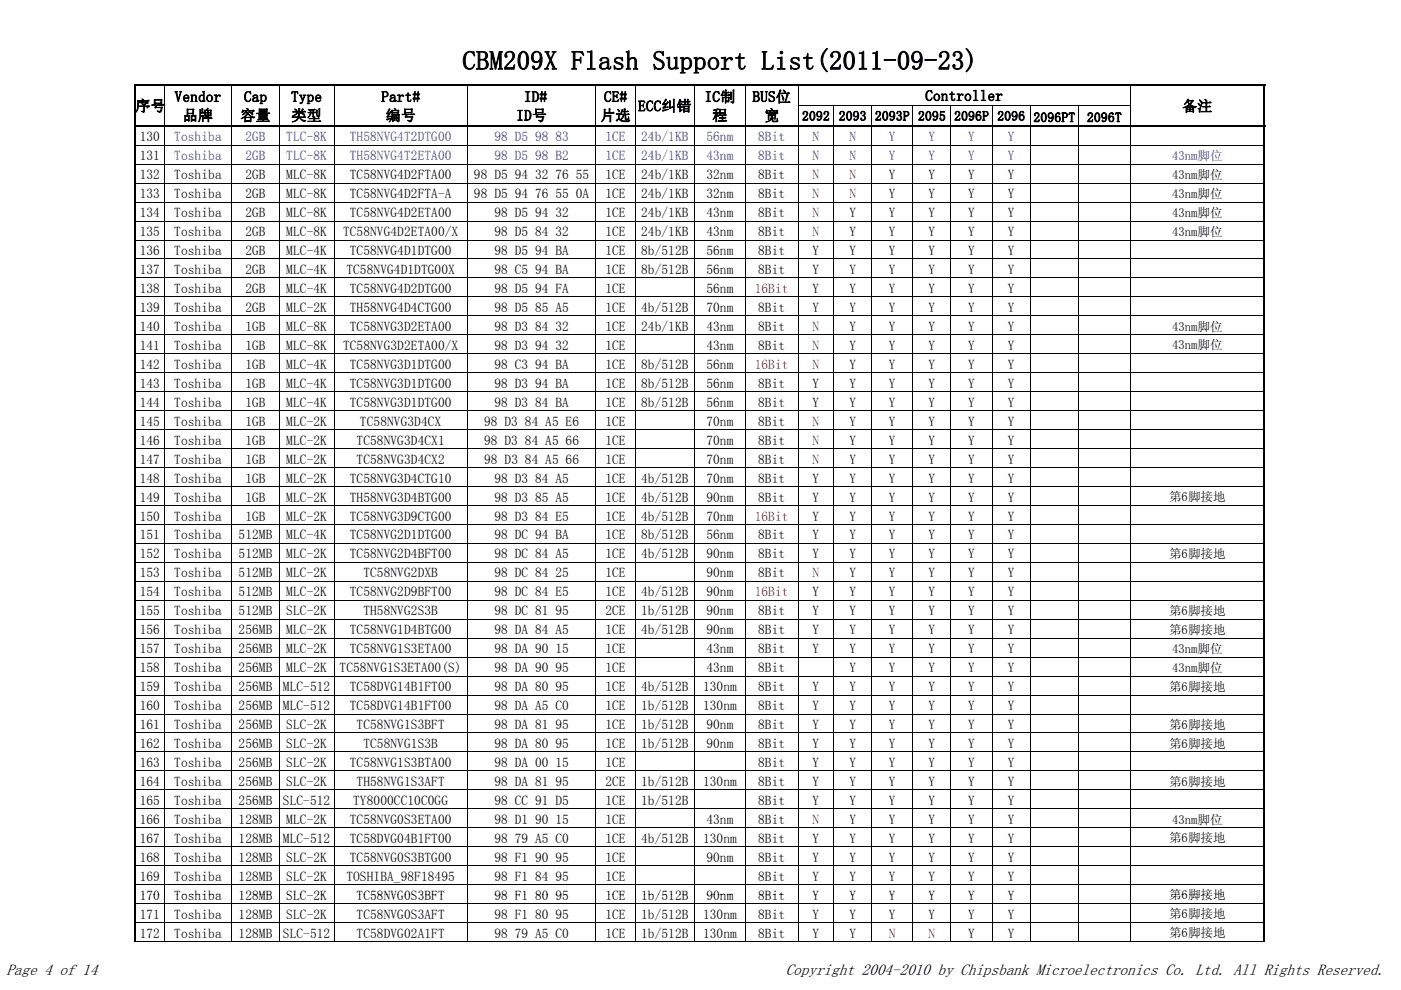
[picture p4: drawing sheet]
<svg xmlns="http://www.w3.org/2000/svg" width="297mm" height="210mm" viewBox="0 0 297 210" stroke-linecap="round" stroke-linejoin="round" font-family="sans-serif">
<defs><g id="words">
<text font-size="5.6" x="98" y="14.8">CBM209X Flash Support List(2011-09-23)</text>
<g font-size="3.4">
<text x="1.4" y="206.8">Page 4 of 14</text>
<text x="166.6" y="206.8">Copyright 2004-2010 by Chipsbank Microelectronics Co. Ltd. All Rights Reserved.</text>
</g>
<g font-size="3.2">
<text x="28.7" y="23.6">序号</text>
<text x="37" y="21.6">Vendor</text>
<text x="51.7" y="21.6">Cap</text>
<text x="61.7" y="21.6">Type</text>
<text x="80.9" y="21.6">Part#</text>
<text x="111.1" y="21.6">ID#</text>
<text x="128.1" y="21.6">CE#</text>
<text x="135.3" y="23.6">ECC纠错</text>
<text x="149.4" y="21.6">IC制</text>
<text x="159.6" y="21.6">BUS位</text>
<text x="196.2" y="21.4">Controller</text>
<text x="250.7" y="23.6">备注</text>
<text x="38.8" y="25.6">品牌</text>
<text x="51" y="25.6">容量</text>
<text x="61.8" y="25.6">类型</text>
<text x="81.8" y="25.6">编号</text>
<text x="109.5" y="25.6">ID号</text>
<text x="127.3" y="25.6">片选</text>
<text x="151" y="25.6">程</text>
<text x="162" y="25.6">宽</text>
</g>
<g font-size="2.8">
<text x="29.6" y="30">130</text>
<text x="170" y="25.6">2092 2093 2093P 2095 2096P 2096</text>
<text x="219.1" y="25.9">2096PT</text>
<text x="230.5" y="25.9">2096T</text>
<text x="29.6" y="34">131</text>
<text x="29.6" y="38">132</text>
<text x="37" y="38">Toshiba</text>
<text x="52" y="38">2GB</text>
<text x="60.7" y="38">MLC-8K</text>
<text x="74.2" y="38">TC58NVG4D2FTA00</text>
<text x="100.5" y="38">98 D5 94 32 76 55</text>
<text x="128.4" y="38">1CE</text>
<text x="135.9" y="38">24b/1KB</text>
<text x="149.8" y="38">32nm</text>
<text x="160.7" y="38">8Bit</text>
<text x="188.5" y="38">Y</text>
<text x="196.9" y="38">Y</text>
<text x="205.3" y="38">Y</text>
<text x="213.7" y="38">Y</text>
<text x="29.6" y="42">133</text>
<text x="29.6" y="46.1">134</text>
<text x="37" y="42">Toshiba</text>
<text x="37" y="46.1">Toshiba</text>
<text x="52" y="42">2GB</text>
<text x="52" y="46.1">2GB</text>
<text x="60.7" y="42">MLC-8K</text>
<text x="60.7" y="46.1">MLC-8K</text>
<text x="74.2" y="42">TC58NVG4D2FTA-A</text>
<text x="74.2" y="46.1">TC58NVG4D2ETA00</text>
<text x="100.5" y="42">98 D5 94 76 55 0A</text>
<text x="104.8" y="46.1">98 D5 94 32</text>
<text x="128.4" y="42">1CE</text>
<text x="128.4" y="46.1">1CE</text>
<text x="135.9" y="42">24b/1KB</text>
<text x="135.9" y="46.1">24b/1KB</text>
<text x="149.8" y="42">32nm</text>
<text x="149.8" y="46.1">43nm</text>
<text x="160.7" y="42">8Bit</text>
<text x="160.7" y="46.1">8Bit</text>
<text x="180.1" y="46.1">Y</text>
<text x="188.5" y="46.1">Y</text>
<text x="188.5" y="42">Y</text>
<text x="196.9" y="46.1">Y</text>
<text x="196.9" y="42">Y</text>
<text x="205.3" y="46.1">Y</text>
<text x="205.3" y="42">Y</text>
<text x="213.7" y="46.1">Y</text>
<text x="213.7" y="42">Y</text>
<text x="29.6" y="50.1">135</text>
<text x="37" y="50.1">Toshiba</text>
<text x="52" y="50.1">2GB</text>
<text x="60.7" y="50.1">MLC-8K</text>
<text x="72.7" y="50.1">TC58NVG4D2ETA00/X</text>
<text x="104.8" y="50.1">98 D5 84 32</text>
<text x="128.4" y="50.1">1CE</text>
<text x="135.9" y="50.1">24b/1KB</text>
<text x="149.8" y="50.1">43nm</text>
<text x="160.7" y="50.1">8Bit</text>
<text x="180.1" y="50.1">Y</text>
<text x="188.5" y="50.1">Y</text>
<text x="196.9" y="50.1">Y</text>
<text x="205.3" y="50.1">Y</text>
<text x="213.7" y="50.1">Y</text>
<text x="29.6" y="54.1">136</text>
<text x="29.6" y="58.1">137</text>
<text x="37" y="54.1">Toshiba</text>
<text x="37" y="58.1">Toshiba</text>
<text x="52" y="54.1">2GB</text>
<text x="52" y="58.1">2GB</text>
<text x="60.7" y="54.1">MLC-4K</text>
<text x="60.7" y="58.1">MLC-4K</text>
<text x="73.4" y="58.1">TC58NVG4D1DTG00X</text>
<text x="74.2" y="54.1">TC58NVG4D1DTG00</text>
<text x="104.8" y="54.1">98 D5 94 BA</text>
<text x="104.8" y="58.1">98 C5 94 BA</text>
<text x="128.4" y="54.1">1CE</text>
<text x="128.4" y="58.1">1CE</text>
<text x="135.9" y="54.1">8b/512B</text>
<text x="135.9" y="58.1">8b/512B</text>
<text x="149.8" y="54.1">56nm</text>
<text x="149.8" y="58.1">56nm</text>
<text x="160.7" y="54.1">8Bit</text>
<text x="160.7" y="58.1">8Bit</text>
<text x="172.3" y="54.1">Y</text>
<text x="172.3" y="58.1">Y</text>
<text x="180.1" y="54.1">Y</text>
<text x="180.1" y="58.1">Y</text>
<text x="188.5" y="54.1">Y</text>
<text x="188.5" y="58.1">Y</text>
<text x="196.9" y="58.1">Y</text>
<text x="196.9" y="54.1">Y</text>
<text x="205.3" y="54.1">Y</text>
<text x="205.3" y="58.1">Y</text>
<text x="213.7" y="54.1">Y</text>
<text x="213.7" y="58.1">Y</text>
<text x="29.6" y="62.1">138</text>
<text x="37" y="62.1">Toshiba</text>
<text x="52" y="62.1">2GB</text>
<text x="60.7" y="62.1">MLC-4K</text>
<text x="74.2" y="62.1">TC58NVG4D2DTG00</text>
<text x="104.8" y="62.1">98 D5 94 FA</text>
<text x="128.4" y="62.1">1CE</text>
<text x="149.8" y="62.1">56nm</text>
<text x="172.3" y="62.1">Y</text>
<text x="180.1" y="62.1">Y</text>
<text x="188.5" y="62.1">Y</text>
<text x="196.9" y="62.1">Y</text>
<text x="205.3" y="62.1">Y</text>
<text x="213.7" y="62.1">Y</text>
<text x="29.6" y="66.2">139</text>
<text x="29.6" y="70.2">140</text>
<text x="37" y="66.2">Toshiba</text>
<text x="37" y="70.2">Toshiba</text>
<text x="52" y="66.2">2GB</text>
<text x="52" y="70.2">1GB</text>
<text x="60.7" y="66.2">MLC-2K</text>
<text x="60.7" y="70.2">MLC-8K</text>
<text x="74.2" y="66.2">TH58NVG4D4CTG00</text>
<text x="74.2" y="70.2">TC58NVG3D2ETA00</text>
<text x="104.8" y="66.2">98 D5 85 A5</text>
<text x="104.8" y="70.2">98 D3 84 32</text>
<text x="128.4" y="66.2">1CE</text>
<text x="128.4" y="70.2">1CE</text>
<text x="135.9" y="66.2">4b/512B</text>
<text x="135.9" y="70.2">24b/1KB</text>
<text x="149.8" y="66.2">70nm</text>
<text x="149.8" y="70.2">43nm</text>
<text x="160.7" y="66.2">8Bit</text>
<text x="160.7" y="70.2">8Bit</text>
<text x="172.3" y="66.2">Y</text>
<text x="180.1" y="66.2">Y</text>
<text x="180.1" y="70.2">Y</text>
<text x="188.5" y="66.2">Y</text>
<text x="188.5" y="70.2">Y</text>
<text x="196.9" y="66.2">Y</text>
<text x="196.9" y="70.2">Y</text>
<text x="205.3" y="66.2">Y</text>
<text x="205.3" y="70.2">Y</text>
<text x="213.7" y="66.2">Y</text>
<text x="213.7" y="70.2">Y</text>
<text x="29.6" y="74.2">141</text>
<text x="37" y="74.2">Toshiba</text>
<text x="52" y="74.2">1GB</text>
<text x="60.7" y="74.2">MLC-8K</text>
<text x="72.7" y="74.2">TC58NVG3D2ETA00/X</text>
<text x="104.8" y="74.2">98 D3 94 32</text>
<text x="128.4" y="74.2">1CE</text>
<text x="149.8" y="74.2">43nm</text>
<text x="160.7" y="74.2">8Bit</text>
<text x="180.1" y="74.2">Y</text>
<text x="188.5" y="74.2">Y</text>
<text x="196.9" y="74.2">Y</text>
<text x="205.3" y="74.2">Y</text>
<text x="213.7" y="74.2">Y</text>
<text x="29.6" y="82.3">143</text>
<text x="29.6" y="78.2">142</text>
<text x="37" y="82.3">Toshiba</text>
<text x="37" y="78.2">Toshiba</text>
<text x="52" y="82.3">1GB</text>
<text x="52" y="78.2">1GB</text>
<text x="60.7" y="82.3">MLC-4K</text>
<text x="60.7" y="78.2">MLC-4K</text>
<text x="74.2" y="82.3">TC58NVG3D1DTG00</text>
<text x="74.2" y="78.2">TC58NVG3D1DTG00</text>
<text x="104.8" y="82.3">98 D3 94 BA</text>
<text x="104.8" y="78.2">98 C3 94 BA</text>
<text x="128.4" y="82.3">1CE</text>
<text x="128.4" y="78.2">1CE</text>
<text x="135.9" y="82.3">8b/512B</text>
<text x="135.9" y="78.2">8b/512B</text>
<text x="149.8" y="82.3">56nm</text>
<text x="149.8" y="78.2">56nm</text>
<text x="160.7" y="82.3">8Bit</text>
<text x="172.3" y="82.3">Y</text>
<text x="180.1" y="82.3">Y</text>
<text x="180.1" y="78.2">Y</text>
<text x="188.5" y="82.3">Y</text>
<text x="188.5" y="78.2">Y</text>
<text x="196.9" y="82.3">Y</text>
<text x="196.9" y="78.2">Y</text>
<text x="205.3" y="82.3">Y</text>
<text x="205.3" y="78.2">Y</text>
<text x="213.7" y="82.3">Y</text>
<text x="213.7" y="78.2">Y</text>
<text x="29.6" y="86.3">144</text>
<text x="37" y="86.3">Toshiba</text>
<text x="52" y="86.3">1GB</text>
<text x="60.7" y="86.3">MLC-4K</text>
<text x="74.2" y="86.3">TC58NVG3D1DTG00</text>
<text x="104.8" y="86.3">98 D3 84 BA</text>
<text x="128.4" y="86.3">1CE</text>
<text x="135.9" y="86.3">8b/512B</text>
<text x="149.8" y="86.3">56nm</text>
<text x="160.7" y="86.3">8Bit</text>
<text x="172.3" y="86.3">Y</text>
<text x="180.1" y="86.3">Y</text>
<text x="188.5" y="86.3">Y</text>
<text x="196.9" y="86.3">Y</text>
<text x="205.3" y="86.3">Y</text>
<text x="213.7" y="86.3">Y</text>
<text x="29.6" y="94.3">146</text>
<text x="29.6" y="90.3">145</text>
<text x="37" y="94.3">Toshiba</text>
<text x="37" y="90.3">Toshiba</text>
<text x="52" y="94.3">1GB</text>
<text x="52" y="90.3">1GB</text>
<text x="60.7" y="94.3">MLC-2K</text>
<text x="60.7" y="90.3">MLC-2K</text>
<text x="75.6" y="94.3">TC58NVG3D4CX1</text>
<text x="76.3" y="90.3">TC58NVG3D4CX</text>
<text x="102.7" y="94.3">98 D3 84 A5 66</text>
<text x="102.7" y="90.3">98 D3 84 A5 E6</text>
<text x="128.4" y="94.3">1CE</text>
<text x="128.4" y="90.3">1CE</text>
<text x="149.8" y="94.3">70nm</text>
<text x="149.8" y="90.3">70nm</text>
<text x="160.7" y="94.3">8Bit</text>
<text x="160.7" y="90.3">8Bit</text>
<text x="180.1" y="94.3">Y</text>
<text x="180.1" y="90.3">Y</text>
<text x="188.5" y="94.3">Y</text>
<text x="188.5" y="90.3">Y</text>
<text x="196.9" y="94.3">Y</text>
<text x="196.9" y="90.3">Y</text>
<text x="205.3" y="94.3">Y</text>
<text x="205.3" y="90.3">Y</text>
<text x="213.7" y="94.3">Y</text>
<text x="213.7" y="90.3">Y</text>
<text x="29.6" y="98.3">147</text>
<text x="37" y="98.3">Toshiba</text>
<text x="52" y="98.3">1GB</text>
<text x="60.7" y="98.3">MLC-2K</text>
<text x="75.6" y="98.3">TC58NVG3D4CX2</text>
<text x="102.7" y="98.3">98 D3 84 A5 66</text>
<text x="128.4" y="98.3">1CE</text>
<text x="149.8" y="98.3">70nm</text>
<text x="160.7" y="98.3">8Bit</text>
<text x="180.1" y="98.3">Y</text>
<text x="188.5" y="98.3">Y</text>
<text x="196.9" y="98.3">Y</text>
<text x="205.3" y="98.3">Y</text>
<text x="213.7" y="98.3">Y</text>
<text x="29.6" y="102.4">148</text>
<text x="29.6" y="106.4">149</text>
<text x="37" y="102.4">Toshiba</text>
<text x="37" y="106.4">Toshiba</text>
<text x="52" y="102.4">1GB</text>
<text x="52" y="106.4">1GB</text>
<text x="60.7" y="102.4">MLC-2K</text>
<text x="60.7" y="106.4">MLC-2K</text>
<text x="74.2" y="102.4">TC58NVG3D4CTG10</text>
<text x="74.2" y="106.4">TH58NVG3D4BTG00</text>
<text x="104.8" y="102.4">98 D3 84 A5</text>
<text x="104.8" y="106.4">98 D3 85 A5</text>
<text x="128.4" y="102.4">1CE</text>
<text x="128.4" y="106.4">1CE</text>
<text x="135.9" y="102.4">4b/512B</text>
<text x="135.9" y="106.4">4b/512B</text>
<text x="149.8" y="102.4">70nm</text>
<text x="149.8" y="106.4">90nm</text>
<text x="160.7" y="102.4">8Bit</text>
<text x="160.7" y="106.4">8Bit</text>
<text x="172.3" y="102.4">Y</text>
<text x="172.3" y="106.4">Y</text>
<text x="180.1" y="102.4">Y</text>
<text x="180.1" y="106.4">Y</text>
<text x="188.5" y="102.4">Y</text>
<text x="188.5" y="106.4">Y</text>
<text x="196.9" y="102.4">Y</text>
<text x="196.9" y="106.4">Y</text>
<text x="205.3" y="102.4">Y</text>
<text x="205.3" y="106.4">Y</text>
<text x="213.7" y="102.4">Y</text>
<text x="213.7" y="106.4">Y</text>
<text x="29.6" y="110.4">150</text>
<text x="37" y="110.4">Toshiba</text>
<text x="52" y="110.4">1GB</text>
<text x="60.7" y="110.4">MLC-2K</text>
<text x="74.2" y="110.4">TC58NVG3D9CTG00</text>
<text x="104.8" y="110.4">98 D3 84 E5</text>
<text x="128.4" y="110.4">1CE</text>
<text x="135.9" y="110.4">4b/512B</text>
<text x="149.8" y="110.4">70nm</text>
<text x="172.3" y="110.4">Y</text>
<text x="180.1" y="110.4">Y</text>
<text x="188.5" y="110.4">Y</text>
<text x="196.9" y="110.4">Y</text>
<text x="205.3" y="110.4">Y</text>
<text x="213.7" y="110.4">Y</text>
<text x="29.6" y="114.4">151</text>
<text x="29.6" y="118.4">152</text>
<text x="37" y="114.4">Toshiba</text>
<text x="37" y="118.4">Toshiba</text>
<text x="50.6" y="114.4">512MB</text>
<text x="50.6" y="118.4">512MB</text>
<text x="60.7" y="114.4">MLC-4K</text>
<text x="60.7" y="118.4">MLC-2K</text>
<text x="74.2" y="114.4">TC58NVG2D1DTG00</text>
<text x="74.2" y="118.4">TC58NVG2D4BFT00</text>
<text x="104.8" y="114.4">98 DC 94 BA</text>
<text x="104.8" y="118.4">98 DC 84 A5</text>
<text x="128.4" y="114.4">1CE</text>
<text x="128.4" y="118.4">1CE</text>
<text x="135.9" y="114.4">8b/512B</text>
<text x="135.9" y="118.4">4b/512B</text>
<text x="149.8" y="114.4">56nm</text>
<text x="149.8" y="118.4">90nm</text>
<text x="160.7" y="114.4">8Bit</text>
<text x="160.7" y="118.4">8Bit</text>
<text x="172.3" y="114.4">Y</text>
<text x="172.3" y="118.4">Y</text>
<text x="180.1" y="114.4">Y</text>
<text x="180.1" y="118.4">Y</text>
<text x="188.5" y="114.4">Y</text>
<text x="188.5" y="118.4">Y</text>
<text x="196.9" y="114.4">Y</text>
<text x="196.9" y="118.4">Y</text>
<text x="205.3" y="114.4">Y</text>
<text x="205.3" y="118.4">Y</text>
<text x="213.7" y="114.4">Y</text>
<text x="213.7" y="118.4">Y</text>
<text x="29.6" y="122.5">153</text>
<text x="37" y="122.5">Toshiba</text>
<text x="50.6" y="122.5">512MB</text>
<text x="60.7" y="122.5">MLC-2K</text>
<text x="77" y="122.5">TC58NVG2DXB</text>
<text x="104.8" y="122.5">98 DC 84 25</text>
<text x="128.4" y="122.5">1CE</text>
<text x="149.8" y="122.5">90nm</text>
<text x="160.7" y="122.5">8Bit</text>
<text x="180.1" y="122.5">Y</text>
<text x="188.5" y="122.5">Y</text>
<text x="196.9" y="122.5">Y</text>
<text x="205.3" y="122.5">Y</text>
<text x="213.7" y="122.5">Y</text>
<text x="29.6" y="130.5">155</text>
<text x="29.6" y="126.5">154</text>
<text x="37" y="130.5">Toshiba</text>
<text x="37" y="126.5">Toshiba</text>
<text x="50.6" y="130.5">512MB</text>
<text x="50.6" y="126.5">512MB</text>
<text x="60.7" y="130.5">SLC-2K</text>
<text x="60.7" y="126.5">MLC-2K</text>
<text x="74.2" y="126.5">TC58NVG2D9BFT00</text>
<text x="77" y="130.5">TH58NVG2S3B</text>
<text x="104.8" y="130.5">98 DC 81 95</text>
<text x="104.8" y="126.5">98 DC 84 E5</text>
<text x="128.4" y="130.5">2CE</text>
<text x="128.4" y="126.5">1CE</text>
<text x="135.9" y="126.5">4b/512B</text>
<text x="135.9" y="130.5">1b/512B</text>
<text x="149.8" y="130.5">90nm</text>
<text x="149.8" y="126.5">90nm</text>
<text x="160.7" y="130.5">8Bit</text>
<text x="172.3" y="126.5">Y</text>
<text x="172.3" y="130.5">Y</text>
<text x="180.1" y="126.5">Y</text>
<text x="180.1" y="130.5">Y</text>
<text x="188.5" y="126.5">Y</text>
<text x="188.5" y="130.5">Y</text>
<text x="196.9" y="126.5">Y</text>
<text x="196.9" y="130.5">Y</text>
<text x="205.3" y="130.5">Y</text>
<text x="205.3" y="126.5">Y</text>
<text x="213.7" y="126.5">Y</text>
<text x="213.7" y="130.5">Y</text>
<text x="29.6" y="134.5">156</text>
<text x="37" y="134.5">Toshiba</text>
<text x="50.6" y="134.5">256MB</text>
<text x="60.7" y="134.5">MLC-2K</text>
<text x="74.2" y="134.5">TC58NVG1D4BTG00</text>
<text x="104.8" y="134.5">98 DA 84 A5</text>
<text x="128.4" y="134.5">1CE</text>
<text x="135.9" y="134.5">4b/512B</text>
<text x="149.8" y="134.5">90nm</text>
<text x="160.7" y="134.5">8Bit</text>
<text x="172.3" y="134.5">Y</text>
<text x="180.1" y="134.5">Y</text>
<text x="188.5" y="134.5">Y</text>
<text x="196.9" y="134.5">Y</text>
<text x="205.3" y="134.5">Y</text>
<text x="213.7" y="134.5">Y</text>
<text x="29.6" y="138.6">157</text>
<text x="29.6" y="142.6">158</text>
<text x="37" y="138.6">Toshiba</text>
<text x="37" y="142.6">Toshiba</text>
<text x="50.6" y="138.6">256MB</text>
<text x="50.6" y="142.6">256MB</text>
<text x="60.7" y="138.6">MLC-2K</text>
<text x="60.7" y="142.6">MLC-2K</text>
<text x="72" y="142.6">TC58NVG1S3ETA00(S)</text>
<text x="74.2" y="138.6">TC58NVG1S3ETA00</text>
<text x="104.8" y="138.6">98 DA 90 15</text>
<text x="104.8" y="142.6">98 DA 90 95</text>
<text x="128.4" y="138.6">1CE</text>
<text x="128.4" y="142.6">1CE</text>
<text x="149.8" y="138.6">43nm</text>
<text x="149.8" y="142.6">43nm</text>
<text x="160.7" y="138.6">8Bit</text>
<text x="160.7" y="142.6">8Bit</text>
<text x="172.3" y="138.6">Y</text>
<text x="180.1" y="138.6">Y</text>
<text x="180.1" y="142.6">Y</text>
<text x="188.5" y="138.6">Y</text>
<text x="188.5" y="142.6">Y</text>
<text x="196.9" y="142.6">Y</text>
<text x="196.9" y="138.6">Y</text>
<text x="205.3" y="142.6">Y</text>
<text x="205.3" y="138.6">Y</text>
<text x="213.7" y="142.6">Y</text>
<text x="213.7" y="138.6">Y</text>
<text x="29.6" y="146.6">159</text>
<text x="37" y="146.6">Toshiba</text>
<text x="50.6" y="146.6">256MB</text>
<text x="60" y="146.6">MLC-512</text>
<text x="74.2" y="146.6">TC58DVG14B1FT00</text>
<text x="104.8" y="146.6">98 DA 80 95</text>
<text x="128.4" y="146.6">1CE</text>
<text x="135.9" y="146.6">4b/512B</text>
<text x="149.1" y="146.6">130nm</text>
<text x="160.7" y="146.6">8Bit</text>
<text x="172.3" y="146.6">Y</text>
<text x="180.1" y="146.6">Y</text>
<text x="188.5" y="146.6">Y</text>
<text x="196.9" y="146.6">Y</text>
<text x="205.3" y="146.6">Y</text>
<text x="213.7" y="146.6">Y</text>
<text x="29.6" y="150.6">160</text>
<text x="29.6" y="154.6">161</text>
<text x="37" y="150.6">Toshiba</text>
<text x="37" y="154.6">Toshiba</text>
<text x="50.6" y="150.6">256MB</text>
<text x="50.6" y="154.6">256MB</text>
<text x="60" y="150.6">MLC-512</text>
<text x="60.7" y="154.6">SLC-2K</text>
<text x="74.2" y="150.6">TC58DVG14B1FT00</text>
<text x="75.6" y="154.6">TC58NVG1S3BFT</text>
<text x="104.8" y="150.6">98 DA A5 C0</text>
<text x="104.8" y="154.6">98 DA 81 95</text>
<text x="128.4" y="150.6">1CE</text>
<text x="128.4" y="154.6">1CE</text>
<text x="135.9" y="150.6">1b/512B</text>
<text x="135.9" y="154.6">1b/512B</text>
<text x="149.1" y="150.6">130nm</text>
<text x="149.8" y="154.6">90nm</text>
<text x="160.7" y="150.6">8Bit</text>
<text x="160.7" y="154.6">8Bit</text>
<text x="172.3" y="150.6">Y</text>
<text x="172.3" y="154.6">Y</text>
<text x="180.1" y="150.6">Y</text>
<text x="180.1" y="154.6">Y</text>
<text x="188.5" y="150.6">Y</text>
<text x="188.5" y="154.6">Y</text>
<text x="196.9" y="150.6">Y</text>
<text x="196.9" y="154.6">Y</text>
<text x="205.3" y="150.6">Y</text>
<text x="205.3" y="154.6">Y</text>
<text x="213.7" y="150.6">Y</text>
<text x="213.7" y="154.6">Y</text>
<text x="29.6" y="158.7">162</text>
<text x="37" y="158.7">Toshiba</text>
<text x="50.6" y="158.7">256MB</text>
<text x="60.7" y="158.7">SLC-2K</text>
<text x="77" y="158.7">TC58NVG1S3B</text>
<text x="104.8" y="158.7">98 DA 80 95</text>
<text x="128.4" y="158.7">1CE</text>
<text x="135.9" y="158.7">1b/512B</text>
<text x="149.8" y="158.7">90nm</text>
<text x="160.7" y="158.7">8Bit</text>
<text x="172.3" y="158.7">Y</text>
<text x="180.1" y="158.7">Y</text>
<text x="188.5" y="158.7">Y</text>
<text x="196.9" y="158.7">Y</text>
<text x="205.3" y="158.7">Y</text>
<text x="213.7" y="158.7">Y</text>
<text x="29.6" y="162.7">163</text>
<text x="29.6" y="166.7">164</text>
<text x="37" y="162.7">Toshiba</text>
<text x="37" y="166.7">Toshiba</text>
<text x="50.6" y="162.7">256MB</text>
<text x="50.6" y="166.7">256MB</text>
<text x="60.7" y="162.7">SLC-2K</text>
<text x="60.7" y="166.7">SLC-2K</text>
<text x="74.2" y="162.7">TC58NVG1S3BTA00</text>
<text x="75.6" y="166.7">TH58NVG1S3AFT</text>
<text x="104.8" y="162.7">98 DA 00 15</text>
<text x="104.8" y="166.7">98 DA 81 95</text>
<text x="128.4" y="162.7">1CE</text>
<text x="128.4" y="166.7">2CE</text>
<text x="135.9" y="166.7">1b/512B</text>
<text x="149.1" y="166.7">130nm</text>
<text x="160.7" y="162.7">8Bit</text>
<text x="160.7" y="166.7">8Bit</text>
<text x="172.3" y="166.7">Y</text>
<text x="172.3" y="162.7">Y</text>
<text x="180.1" y="166.7">Y</text>
<text x="180.1" y="162.7">Y</text>
<text x="188.5" y="166.7">Y</text>
<text x="188.5" y="162.7">Y</text>
<text x="196.9" y="166.7">Y</text>
<text x="196.9" y="162.7">Y</text>
<text x="205.3" y="166.7">Y</text>
<text x="205.3" y="162.7">Y</text>
<text x="213.7" y="166.7">Y</text>
<text x="213.7" y="162.7">Y</text>
<text x="29.6" y="170.7">165</text>
<text x="37" y="170.7">Toshiba</text>
<text x="50.6" y="170.7">256MB</text>
<text x="60" y="170.7">SLC-512</text>
<text x="74.9" y="170.7">TY8000CC10C0GG</text>
<text x="104.8" y="170.7">98 CC 91 D5</text>
<text x="128.4" y="170.7">1CE</text>
<text x="135.9" y="170.7">1b/512B</text>
<text x="160.7" y="170.7">8Bit</text>
<text x="172.3" y="170.7">Y</text>
<text x="180.1" y="170.7">Y</text>
<text x="188.5" y="170.7">Y</text>
<text x="196.9" y="170.7">Y</text>
<text x="205.3" y="170.7">Y</text>
<text x="213.7" y="170.7">Y</text>
<text x="29.6" y="174.8">166</text>
<text x="29.6" y="178.8">167</text>
<text x="37" y="174.8">Toshiba</text>
<text x="37" y="178.8">Toshiba</text>
<text x="50.6" y="174.8">128MB</text>
<text x="50.6" y="178.8">128MB</text>
<text x="60" y="178.8">MLC-512</text>
<text x="60.7" y="174.8">MLC-2K</text>
<text x="74.2" y="174.8">TC58NVG0S3ETA00</text>
<text x="74.2" y="178.8">TC58DVG04B1FT00</text>
<text x="104.8" y="174.8">98 D1 90 15</text>
<text x="104.8" y="178.8">98 79 A5 C0</text>
<text x="128.4" y="174.8">1CE</text>
<text x="128.4" y="178.8">1CE</text>
<text x="135.9" y="178.8">4b/512B</text>
<text x="149.1" y="178.8">130nm</text>
<text x="149.8" y="174.8">43nm</text>
<text x="160.7" y="178.8">8Bit</text>
<text x="160.7" y="174.8">8Bit</text>
<text x="172.3" y="178.8">Y</text>
<text x="180.1" y="178.8">Y</text>
<text x="180.1" y="174.8">Y</text>
<text x="188.5" y="178.8">Y</text>
<text x="188.5" y="174.8">Y</text>
<text x="196.9" y="178.8">Y</text>
<text x="196.9" y="174.8">Y</text>
<text x="205.3" y="174.8">Y</text>
<text x="205.3" y="178.8">Y</text>
<text x="213.7" y="178.8">Y</text>
<text x="213.7" y="174.8">Y</text>
<text x="29.6" y="182.8">168</text>
<text x="37" y="182.8">Toshiba</text>
<text x="50.6" y="182.8">128MB</text>
<text x="60.7" y="182.8">SLC-2K</text>
<text x="74.2" y="182.8">TC58NVG0S3BTG00</text>
<text x="104.8" y="182.8">98 F1 90 95</text>
<text x="128.4" y="182.8">1CE</text>
<text x="149.8" y="182.8">90nm</text>
<text x="160.7" y="182.8">8Bit</text>
<text x="172.3" y="182.8">Y</text>
<text x="180.1" y="182.8">Y</text>
<text x="188.5" y="182.8">Y</text>
<text x="196.9" y="182.8">Y</text>
<text x="205.3" y="182.8">Y</text>
<text x="213.7" y="182.8">Y</text>
<text x="29.6" y="186.8">169</text>
<text x="29.6" y="190.8">170</text>
<text x="37" y="186.8">Toshiba</text>
<text x="37" y="190.8">Toshiba</text>
<text x="50.6" y="186.8">128MB</text>
<text x="50.6" y="190.8">128MB</text>
<text x="60.7" y="186.8">SLC-2K</text>
<text x="60.7" y="190.8">SLC 2K</text>
<text x="65" y="190.8">-</text>
<text x="73.4" y="186.8">TOSHIBA_98F18495</text>
<text x="75.6" y="190.8">TC58NVG0S3BFT</text>
<text x="104.8" y="190.8">98 F1 80 95</text>
<text x="104.8" y="190.8">98 F1</text>
<text x="104.8" y="186.8">98 F1 84 95</text>
<text x="113.4" y="190.8">80</text>
<text x="117.8" y="190.8">95</text>
<text x="128.4" y="190.8">1CE</text>
<text x="128.4" y="186.8">1CE</text>
<text x="135.9" y="190.8">1b/512B</text>
<text x="149.8" y="190.8">90nm</text>
<text x="160.7" y="190.8">8Bit</text>
<text x="160.7" y="186.8">8Bit</text>
<text x="172.3" y="190.8">Y</text>
<text x="172.3" y="186.8">Y</text>
<text x="180.1" y="190.8">Y</text>
<text x="180.1" y="186.8">Y</text>
<text x="188.5" y="190.8">Y</text>
<text x="188.5" y="186.8">Y</text>
<text x="196.9" y="190.8">Y</text>
<text x="196.9" y="186.8">Y</text>
<text x="205.3" y="190.8">Y</text>
<text x="205.3" y="186.8">Y</text>
<text x="213.7" y="190.8">Y</text>
<text x="213.7" y="186.8">Y</text>
<text x="29.6" y="194.9">171</text>
<text x="37" y="194.9">Toshiba</text>
<text x="50.6" y="194.9">128MB</text>
<text x="60.7" y="194.9">SLC-2K</text>
<text x="75.6" y="194.9">TC58NVG0S3AFT</text>
<text x="104.8" y="194.9">98 F1 80 95</text>
<text x="128.4" y="194.9">1CE</text>
<text x="135.9" y="194.9">1b/512B</text>
<text x="149.1" y="194.9">130nm</text>
<text x="160.7" y="194.9">8Bit</text>
<text x="172.3" y="194.9">Y</text>
<text x="180.1" y="194.9">Y</text>
<text x="188.5" y="194.9">Y</text>
<text x="196.9" y="194.9">Y</text>
<text x="205.3" y="194.9">Y</text>
<text x="213.7" y="194.9">Y</text>
<text x="29.6" y="198.9">172</text>
<text x="37" y="198.9">Toshiba</text>
<text x="50.6" y="198.9">128MB</text>
<text x="60" y="198.9">SLC-512</text>
<text x="75.6" y="198.9">TC58DVG02A1FT</text>
<text x="104.8" y="198.9">98 79 A5 C0</text>
<text x="128.4" y="198.9">1CE</text>
<text x="135.9" y="198.9">1b/512B</text>
<text x="149.1" y="198.9">130nm</text>
<text x="160.7" y="198.9">8Bit</text>
<text x="172.3" y="198.9">Y</text>
<text x="180.1" y="198.9">Y</text>
<text x="205.3" y="198.9">Y</text>
<text x="213.7" y="198.9">Y</text>
</g>
<g font-size="2.8" fill="#00f">
<text x="37" y="30">Toshiba</text>
<text x="52" y="30">2GB</text>
<text x="60.7" y="30">TLC-8K</text>
<text x="74.2" y="30">TH58NVG4T2DTG00</text>
<text x="104.8" y="30">98 D5 98 83</text>
<text x="128.4" y="30">1CE</text>
<text x="135.9" y="30">24b/1KB</text>
<text x="149.8" y="30">56nm</text>
<text x="160.7" y="30">8Bit</text>
<text x="172.3" y="30">N</text>
<text x="180.1" y="30">N</text>
<text x="188.5" y="30">Y</text>
<text x="196.9" y="30">Y</text>
<text x="205.3" y="30">Y</text>
<text x="213.7" y="30">Y</text>
<text x="37" y="34">Toshiba</text>
<text x="52" y="34">2GB</text>
<text x="60.7" y="34">TLC-8K</text>
<text x="74.2" y="34">TH58NVG4T2ETA00</text>
<text x="104.8" y="34">98 D5 98 B2</text>
<text x="128.4" y="34">1CE</text>
<text x="135.9" y="34">24b/1KB</text>
<text x="149.8" y="34">43nm</text>
<text x="160.7" y="34">8Bit</text>
<text x="172.3" y="34">N</text>
<text x="180.1" y="34">N</text>
<text x="188.5" y="34">Y</text>
<text x="196.9" y="34">Y</text>
<text x="205.3" y="34">Y</text>
<text x="213.7" y="34">Y</text>
</g>
<g font-size="2.8" fill="#f00">
<text x="172.3" y="38">N</text>
<text x="180.1" y="38">N</text>
<text x="172.3" y="46.1">N</text>
<text x="172.3" y="42">N</text>
<text x="180.1" y="42">N</text>
<text x="172.3" y="50.1">N</text>
<text x="160" y="62.1">16Bit</text>
<text x="172.3" y="70.2">N</text>
<text x="172.3" y="74.2">N</text>
<text x="160" y="78.2">16Bit</text>
<text x="172.3" y="78.2">N</text>
<text x="172.3" y="94.3">N</text>
<text x="172.3" y="90.3">N</text>
<text x="172.3" y="98.3">N</text>
<text x="160" y="110.4">16Bit</text>
<text x="172.3" y="122.5">N</text>
<text x="160" y="126.5">16Bit</text>
<text x="172.3" y="174.8">N</text>
<text x="188.5" y="198.9">N</text>
<text x="196.9" y="198.9">N</text>
</g>
<text font-size="2.7" fill="#00f" x="248.5" y="33.9">43nm脚位</text>
<g font-size="2.7">
<text x="248.5" y="37.9">43nm脚位</text>
<text x="248.5" y="42">43nm脚位</text>
<text x="248.5" y="46">43nm脚位</text>
<text x="248.5" y="50">43nm脚位</text>
<text x="248.5" y="70.1">43nm脚位</text>
<text x="248.5" y="74.1">43nm脚位</text>
<text x="247.9" y="106.3">第6脚接地</text>
<text x="247.9" y="118.4">第6脚接地</text>
<text x="247.9" y="130.4">第6脚接地</text>
<text x="247.9" y="134.5">第6脚接地</text>
<text x="248.5" y="138.5">43nm脚位</text>
<text x="248.5" y="142.5">43nm脚位</text>
<text x="247.9" y="146.5">第6脚接地</text>
<text x="247.9" y="154.6">第6脚接地</text>
<text x="247.9" y="158.6">第6脚接地</text>
<text x="247.9" y="166.6">第6脚接地</text>
<text x="247.9" y="178.7">第6脚接地</text>
<text x="248.5" y="174.7">43nm脚位</text>
<text x="247.9" y="190.8">第6脚接地</text>
<text x="247.9" y="194.8">第6脚接地</text>
<text x="247.9" y="198.8">第6脚接地</text>
</g>
</g></defs>
<path d="M28.7 17.9v181.8M28.9 18h239.4M268.1 18.2v181.5M28.9 26.8h239.4" fill="none" stroke="#000" stroke-width=".34"/>
<g fill="none" stroke="#000" stroke-width=".21">
<path d="M34.8 18.2v8.4M49.2 18.2v8.4M59.2 18.2v8.4M70.8 18.2v8.4M99.1 18.2v8.4M126.3 18.2v8.4M134.6 18.2v8.4M147.3 18.2v8.4M158 18.2v8.4M169.2 18.2v8.4M239.6 18.2v8.4M28.9 30.8h239"/>
<path d="M28.9 34.8h239M28.9 38.8h239M49.2 26.8v172.9M59.2 26.8v172.9M70.8 26.8v172.9M99.1 26.8v172.9M126.3 26.8v172.9M134.6 26.8v172.9M147.3 26.8v172.9M158 26.8v172.9M169.2 26.8v172.9M169.2 22.3h70.4"/>
<path d="M176.8 22.3v4.3M176.8 26.8v172.9M184.8 22.3v4.3M184.8 26.8v172.9M193.6 22.3v4.3M193.6 26.8v172.9M201.6 22.3v4.3M201.6 26.8v172.9M210.4 22.3v4.3M210.4 26.8v172.9M218.4 22.3v4.3M218.4 26.8v172.9"/>
<path d="M228.7 22.3v4.3M228.7 26.8v172.9M239.6 26.8v172.9M267.9 26.8h-233.1v172.9M28.9 42.9h239M28.9 46.9h239M28.9 50.9h239M28.9 54.9h239M28.9 58.9h239M28.9 63h239M28.9 67h239M28.9 71h239"/>
<path d="M28.9 75h239M28.9 79.1h239M28.9 83.1h239M28.9 87.1h239M28.9 91.1h239M28.9 95.1h239M28.9 99.2h239M28.9 103.2h239M28.9 107.2h239M28.9 111.2h239M28.9 115.3h239M28.9 119.3h239"/>
<path d="M28.9 123.3h239M28.9 127.3h239M28.9 131.3h239M28.9 135.4h239M28.9 139.4h239M28.9 143.4h239M28.9 147.4h239M28.9 151.4h239M28.9 155.5h239M28.9 159.5h239M28.9 163.5h239M28.9 167.5h239"/>
<path d="M28.9 171.6h239M28.9 175.6h239M28.9 179.6h239M28.9 183.6h239M28.9 187.6h239M28.9 191.7h239M28.9 195.7h239M28.9 199.7h239"/>
</g>
<use href="#words"/>
</svg>
